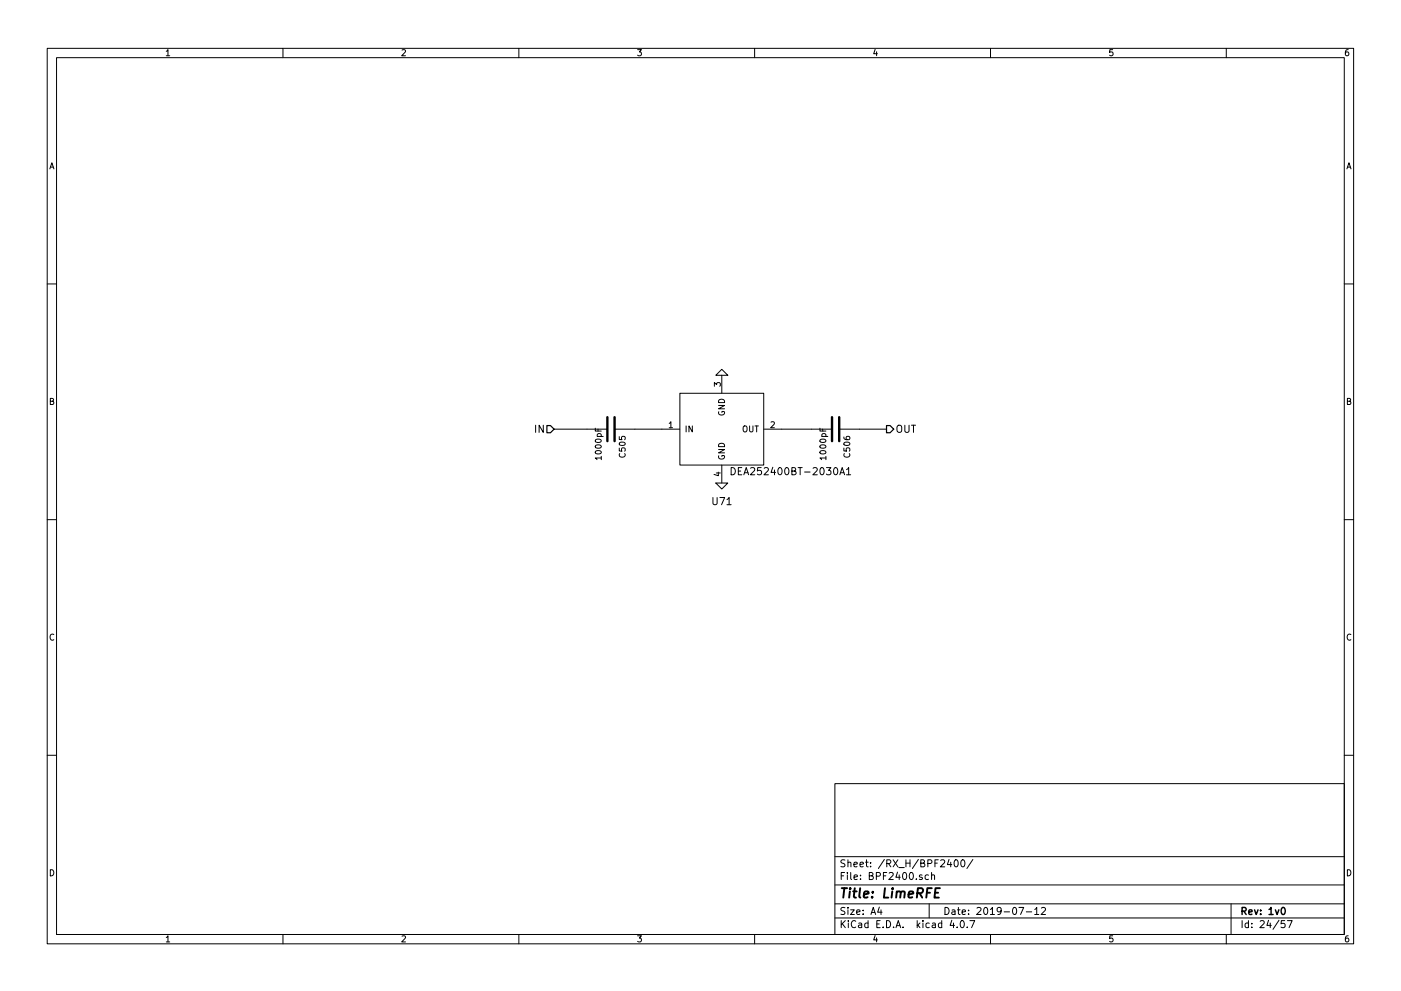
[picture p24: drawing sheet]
EESchema Schematic File Version 2
LIBS:LimeMicroBGD_Library
LIBS:power
LIBS:device
LIBS:transistors
LIBS:conn
LIBS:linear
LIBS:regul
LIBS:74xx
LIBS:cmos4000
LIBS:adc-dac
LIBS:memory
LIBS:xilinx
LIBS:special
LIBS:microcontrollers
LIBS:dsp
LIBS:microchip
LIBS:analog_switches
LIBS:motorola
LIBS:texas
LIBS:intel
LIBS:audio
LIBS:interface
LIBS:digital-audio
LIBS:philips
LIBS:display
LIBS:cypress
LIBS:siliconi
LIBS:opto
LIBS:atmel
LIBS:contrib
LIBS:valves
LIBS:Lime_RFE-cache
EELAYER 25 0
EELAYER END
$Descr A4 11693 8268
encoding utf-8
Sheet 23 57
Title "LimeRFE"
Date "2019-07-12"
Rev "1v0"
Comp ""
Comment1 ""
Comment2 ""
Comment3 ""
Comment4 ""
$EndDescr
Text HLabel 4625 3575 0    60   Input ~ 0
IN
Text HLabel 7400 3575 2    60   Output ~ 0
OUT
Wire Wire Line
	4625 3575 4900 3575
Wire Wire Line
	5300 3575 5525 3575
Wire Wire Line
	6525 3575 6775 3575
Wire Wire Line
	7175 3575 7400 3575
$Comp
L GND #PWR0607
U 1 1
P 6025 4025
AR Path="/5CD438F8/5C588C32/5D22D7C4" Ref="#PWR0607"  Part="1" 
AR Path="/5CD438F8/5D1FD96E/5D22D7C4" Ref="#PWR0530"  Part="1" 
F 0 "#PWR0607" H 6025 4025 30  0001 C CNN
F 1 "GND" H 6025 3955 30  0001 C CNN
F 2 "" H 6025 4025 60  0001 C CNN
F 3 "" H 6025 4025 60  0001 C CNN
	1    6025 4025
	1    0    0    -1  
$EndComp
$Comp
L GND #PWR0608
U 1 1
P 6025 3125
AR Path="/5CD438F8/5C588C32/5D22D7C5" Ref="#PWR0608"  Part="1" 
AR Path="/5CD438F8/5D1FD96E/5D22D7C5" Ref="#PWR0531"  Part="1" 
F 0 "#PWR0608" H 6025 3125 30  0001 C CNN
F 1 "GND" H 6025 3055 30  0001 C CNN
F 2 "" H 6025 3125 60  0001 C CNN
F 3 "" H 6025 3125 60  0001 C CNN
	1    6025 3125
	-1   0    0    1   
$EndComp
$Comp
L DEA252400BT-2030A1 U71
U 1 1
P 6025 3575
AR Path="/5CD438F8/5C588C32/5D42DEE8" Ref="U71"  Part="1" 
AR Path="/5CD438F8/5D1FD96E/5D42DEE8" Ref="U71"  Part="1" 
F 0 "U71" H 6025 2975 60  0000 C CNN
F 1 "DEA252400BT-2030A1" H 6025 4275 60  0001 C CNN
F 2 "LimeMicroBGD_Library:DEA252400BT-2030A1" H 6025 4375 60  0001 C CNN
F 3 "" H 5975 4075 60  0000 C CNN
F 4 "Mouser" H 6025 4775 60  0001 C CNN "Vendor"
F 5 "810-DEA252400BT2030A" H 6025 4875 60  0001 C CNN "Vendor Part Number"
F 6 "TDK Corporation " H 6025 4675 60  0001 C CNN "Manufacturer"
F 7 "DEA252400BT-2030A1 " H 6025 4575 60  0001 C CNN "Manufacturer Part Number"
F 8 "FILTER BANDPASS 2.4GHZ WLAN SMD " H 6025 4475 60  0001 C CNN "Description"
F 9 "DEA252400BT-2030A1" H 6600 3225 60  0000 C CNN "Component Value"
	1    6025 3575
	1    0    0    -1  
$EndComp
$Comp
L 1000pF_0402_GRM1555C1H102GA01D C505
U 1 1
P 5100 3575
F 0 "C505" H 5150 3675 50  0000 L CNN
F 1 "1000pF_0402_GRM1555C1H102GA01D" H 5100 4275 50  0001 C CNN
F 2 "LimeMicroBGD_Library:SMD0402" H 5100 4175 60  0001 C CNN
F 3 "" H 5100 3575 60  0000 C CNN
F 4 "Mouser" H 5050 4775 60  0001 C CNN "Vendor"
F 5 "81-GRM1555C1H102GA1D" H 5050 4675 60  0001 C CNN "Vendor Part Number"
F 6 "Murata" H 5050 4575 60  0001 C CNN "Manufacturer"
F 7 "GRM1555C1H102GA01D" H 5100 4475 60  0001 C CNN "Manufacturer Part Number"
F 8 "Multilayer Ceramic Capacitors MLCC - SMD/SMT 0.001uF 50Volts 2%" H 5100 4375 60  0001 C CNN "Description"
F 9 "1000pF" H 5225 3475 50  0000 C CNN "Component Value"
	1    5100 3575
	0    1    1    0   
$EndComp
$Comp
L 1000pF_0402_GRM1555C1H102GA01D C506
U 1 1
P 6975 3575
F 0 "C506" H 7025 3675 50  0000 L CNN
F 1 "1000pF_0402_GRM1555C1H102GA01D" H 6975 4275 50  0001 C CNN
F 2 "LimeMicroBGD_Library:SMD0402" H 6975 4175 60  0001 C CNN
F 3 "" H 6975 3575 60  0000 C CNN
F 4 "Mouser" H 6925 4775 60  0001 C CNN "Vendor"
F 5 "81-GRM1555C1H102GA1D" H 6925 4675 60  0001 C CNN "Vendor Part Number"
F 6 "Murata" H 6925 4575 60  0001 C CNN "Manufacturer"
F 7 "GRM1555C1H102GA01D" H 6975 4475 60  0001 C CNN "Manufacturer Part Number"
F 8 "Multilayer Ceramic Capacitors MLCC - SMD/SMT 0.001uF 50Volts 2%" H 6975 4375 60  0001 C CNN "Description"
F 9 "1000pF" H 7100 3475 50  0000 C CNN "Component Value"
	1    6975 3575
	0    1    1    0   
$EndComp
$EndSCHEMATC
